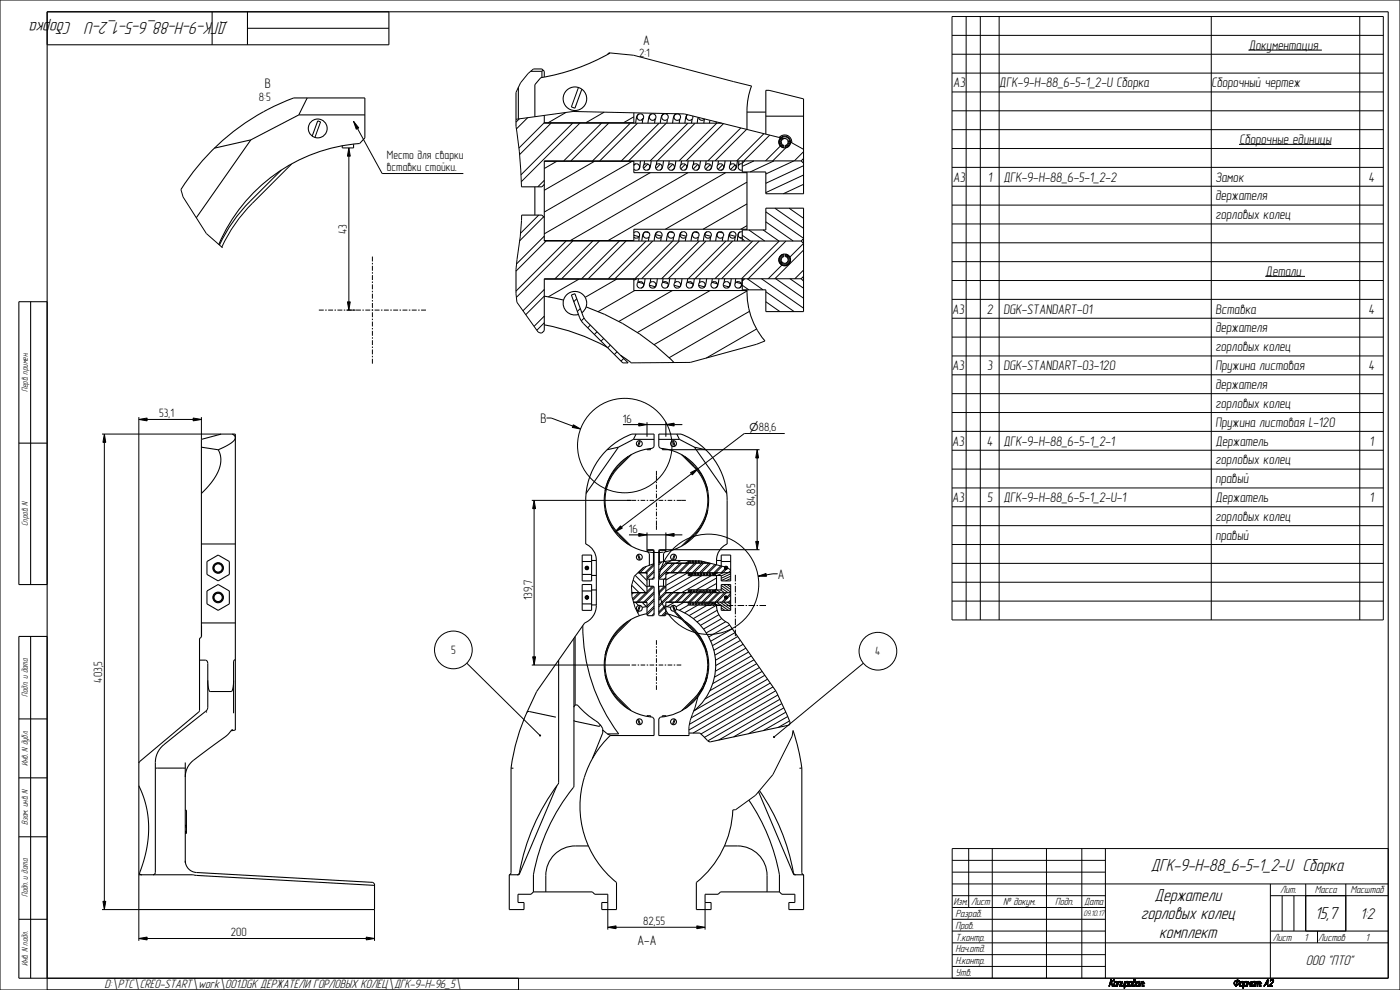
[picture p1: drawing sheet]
<svg xmlns="http://www.w3.org/2000/svg" width="594mm" height="420mm" viewBox="0 0 594 420" stroke-linecap="round" stroke-linejoin="round" font-family="sans-serif">
<defs><g id="words">
<g font-size="7.6">
<text x="30.4" y="9.4" transform="rotate(-180 30.4 9.4)">Сборка</text>
<text x="96.8" y="9.4" transform="rotate(-180 96.8 9.4)">ДГК-9-Н-88_6-5-1_2-U</text>
<text x="488.3" y="369.4">ДГК-9-Н-88_6-5-1_2-U Сборка</text>
<text x="489.9" y="382.3">Держатели</text>
<text x="484" y="390.1">горловых колец</text>
<text x="557.9" y="390.1">15,7</text>
<text x="491.8" y="397.9">комплект</text>
</g>
<text font-size="6.8" x="577.1" y="389.8">1:2</text>
<text font-size="6.1" x="554" y="409.6">ООО &quot;ПТО&quot;</text>
<g font-size="5.9">
<text x="272.8" y="19">A</text>
<text x="529.8" y="21">Документация</text>
<text x="112.3" y="37.4">B</text>
<text x="404.4" y="37">А3</text>
<text x="424" y="37">ДГК-9-Н-88_6-5-1_2-U Сборка</text>
<text x="514" y="37">Сборочный чертеж</text>
<text x="525.8" y="61">Сборочные единицы</text>
<text x="404.4" y="77">А3</text>
<text x="419.1" y="77">1</text>
<text x="425.7" y="77">ДГК-9-Н-88_6-5-1_2-2</text>
<text x="515.7" y="77">Замок</text>
<text x="580.6" y="77">4</text>
<text x="515.7" y="85">держателя</text>
<text x="515.7" y="93">горловых колец</text>
<text x="537" y="117">Детали</text>
<text x="404" y="133">А3</text>
<text x="418.6" y="133">2</text>
<text x="425.7" y="133">DGK-STANDART-01</text>
<text x="515.7" y="133">Вставка</text>
<text x="580.6" y="133">4</text>
<text x="515.7" y="141">держателя</text>
<text x="515.7" y="149">горловых колец</text>
<text x="404" y="157">А3</text>
<text x="418.8" y="157">3</text>
<text x="425.7" y="157">DGK-STANDART-03-120</text>
<text x="515.7" y="157">Пружина листовая</text>
<text x="580.6" y="157">4</text>
<text x="515.7" y="165">держателя</text>
<text x="515.7" y="173">горловых колец</text>
<text x="229.3" y="179.3">B</text>
<text x="515.7" y="181">Пружина листовая L-120</text>
<text x="404" y="189">А3</text>
<text x="418.6" y="189">4</text>
<text x="425.7" y="189">ДГК-9-Н-88_6-5-1_2-1</text>
<text x="515.7" y="189">Держатель</text>
<text x="581.1" y="189">1</text>
<text x="515.7" y="197">горловых колец</text>
<text x="515.7" y="205">правый</text>
<text x="404" y="213">А3</text>
<text x="418.8" y="213">5</text>
<text x="425.7" y="213">ДГК-9-Н-88_6-5-1_2-U-1</text>
<text x="515.7" y="213">Держатель</text>
<text x="581.1" y="213">1</text>
<text x="515.7" y="221">горловых колец</text>
<text x="515.7" y="229">правый</text>
<text x="330" y="245.4">A</text>
<text x="270.5" y="400.8">A-A</text>
</g>
<text font-size="5.3" x="44.3" y="419.3">D:\PTC\CREO-START\work\001.DGK ДЕРЖАТЕЛИ ГОРЛОВЫХ КОЛЕЦ\ДГК-9-Н-96_5\</text>
<g font-size="5.1">
<text x="271.2" y="24.3">2:1</text>
<text x="109.9" y="42.7">8:5</text>
<text x="164.1" y="67.5">Место для сварки</text>
<text x="164.1" y="72.7">вставки стойки.</text>
<text x="147.1" y="99.3" transform="rotate(-90 147.1 99.3)">43</text>
<text x="67.5" y="177.1">53,1</text>
<text x="264.3" y="179.3">16</text>
<text x="320.4" y="214.7" transform="rotate(-90 320.4 214.7)">84,85</text>
<text x="266.9" y="226">16</text>
<text x="225.7" y="254.7" transform="rotate(-90 225.7 254.7)">139,7</text>
<text x="191.4" y="277.5">5</text>
<text x="371.4" y="278">4</text>
<text x="43.4" y="289.6" transform="rotate(-90 43.4 289.6)">403,5</text>
<text x="272.9" y="392.5">82,55</text>
<text x="98" y="397.3">200</text>
</g>
<text font-size="4.8" x="317.8" y="183">⌀88,6</text>
<g font-size="4.5">
<text x="543.1" y="379.1">Лит.</text>
<text x="557.9" y="379.1">Масса</text>
<text x="573" y="379.1">Масштаб</text>
<text x="404.5" y="384.1">Изм.</text>
<text x="405.4" y="389.1">Pазраб.</text>
<text x="412" y="384.1">Лист</text>
<text x="425.7" y="384.1">№ докум.</text>
<text x="447.7" y="384.1">Подп.</text>
<text x="460" y="384.1">Дата</text>
<text x="405.4" y="394.1">Пров.</text>
<text x="405.4" y="399.1">Т.контр.</text>
<text x="540" y="399.1">Лист</text>
<text x="553.4" y="399.1">1</text>
<text x="559.3" y="399.1">Листов</text>
<text x="579.4" y="399.1">1</text>
<text x="405.4" y="404.1">Нач.отд.</text>
<text x="405.4" y="409.1">Н.контр.</text>
<text x="405.4" y="414.1">Утв.</text>
</g>
<text font-size="4.4" x="470.5" y="418.5">Копировал:</text>
<g font-size="3.8">
<text x="11.8" y="166.3" transform="rotate(-90 11.8 166.3)">Перв. примен.</text>
<text x="11.8" y="223.1" transform="rotate(-90 11.8 223.1)">Справ. N</text>
<text x="11.8" y="295.6" transform="rotate(-90 11.8 295.6)">Подп. и дата</text>
<text x="11.8" y="324.9" transform="rotate(-90 11.8 324.9)">Инв. N дубл.</text>
<text x="11.8" y="350" transform="rotate(-90 11.8 350)">Взам. инв. N</text>
<text x="11.8" y="380.6" transform="rotate(-90 11.8 380.6)">Подп. и дата</text>
<text x="11.8" y="409.9" transform="rotate(-90 11.8 409.9)">Инв. N подл.</text>
</g>
<text font-size="3.5" x="459.6" y="388.7">09.10.17</text>
</g></defs>
<g fill="#000">
<path d="M58.9 177.9l3.5-.6v1.2zM82 177.3l3.5 .6-3.5 .6zM44.3 184.2l.6 3.5h-1.2zM271 179.5l3.5 .6-3.5 .6zM282.5 180.1l3.5-.6v1.2zM293 200.5l3.1-1.6-2.4 2.6zM321.3 190.8l.6 3.5h-1.2zM226.6 212.3l.6 3.5h-1.2zM263.3 223.1l.7 1-3.1 1.6zM271 226.3l3.5 .6-3.5 .6zM282.5 226.9l3.5-.6v1.2zM320.7 229.7h1.2l-.6 3.5z"/>
<path d="M226 278.6h1.2l-.6 3.5zM43.7 382.4h1.2l-.6 3.5zM58.9 398.2l3.5-.6v1.2zM155.4 397.6l3.5 .6-3.5 .6zM257.9 393.4l3.5-.6v1.2zM295.7 392.8l3.5 .6-3.5 .6zM523.5 417.1l.3-.1zM523.5 417.2l.3-.1zM523.5 417.4h.3zM523.6 417l.2-.2zM523.6 417.5h.3zM523.6 416.8l.3-.1z"/>
<path d="M523.6 417.6h.4zM523.7 416.6l.3-.1zM523.7 417.6h.4zM523.8 416.5l.2-.1zM523.5 417.1h.3zM523.5 417.2l.3 .1zM523.6 417h.2zM523.6 416.8v.2zM523.9 416.3h.4zM523.7 416.6l.2 .1zM523.9 417.8h1.3zM524 416.2h.5z"/>
<path d="M523.8 416.5l.3-.1zM523.9 416.3l.2 .1zM523.8 417.7h.5zM524.2 416.1h1.6zM524.1 417.9h.9zM523.8 417.7h.7zM524.6 417.9l-.3 .5zM524.3 418.5l.2-.1zM524.4 416h1.3zM523.9 416.3l.5-.1zM524.2 417.9h.8zM525.1 416.2l-.4 1.5h-.2z"/>
<path d="M523.8 417.7h.9zM524.5 416h1zM524.3 418.4h.2zM524.5 416.2l1.3-.1zM524.4 417.9h.6zM524.4 417.9l-.1 .5zM523.8 417.7h1.1zM524.6 416.2l1.2-.1zM524.6 417.9h.4zM524.9 415.9l.3-.3zM524.5 416l.6-.1zM524.5 416l.4-.1z"/>
<path d="M524.9 417.7l.6-.1zM525 415.6h.2zM524.9 416.2l.9-.1zM524.9 416.2h.2l-.6 1.5zM524.5 416l.8-.1zM524.1 417.9l1-.1zM523.9 417.8h1.2zM525.2 417.6l.5-.1zM525 415.6h.2l-.3 .3zM525.1 416.2l.7-.1zM523.8 417.7h1.6zM523.9 417.8l1.5-.1z"/>
<path d="M525.3 416.2l.5-.1zM525.4 416.2h.5zM525.5 417.4l.3-.1zM525.4 417.5l.4-.2zM524.4 416h1.1zM525 417.6h.5zM525.6 417.3l.3-.1zM525.5 416.2h.4zM525.6 416.3h.4zM524.2 416.1l1.5-.1zM525.7 417.1l.2-.1zM525.3 417.5h.4z"/>
<path d="M525.7 416.4h.3zM525.7 417l.3-.2zM525.8 416.4l.2 .1zM525.8 416.8l.2-.1zM524 416.2l1.8-.1zM525.8 416.6l.2-.1zM525.8 416.7l.2-.1zM525.7 417.1l.2 .1zM525.8 416.8h.2l-.3 .2zM526.6 416.8l-.4 1.3h-.2zM526 418.2h.3zM526 418.3h.4z"/>
<path d="M525.8 416.6h.2zM525.8 416.7h.2zM526 418.4l1.2-.1zM526.1 418.5l1-.1zM526.2 418.5h.8zM526 418.2l.2-.1zM526 418.1h.2zM526 418.3h.3zM526.3 416.8l.3-.1zM526.3 418.5h.6zM526.4 416.7h.3zM526.4 416.6h.3z"/>
<path d="M526 418.4l.8-.1zM526.5 416.5l1-.1zM526.5 416.5h1.1zM526.3 416.8h.3l-.6 1.3zM526.4 416.7h.2zM526.4 416.6l.3 .1zM526.7 416.4h.8zM526.5 416.6l1.1-.1zM526.4 416.6h.4zM526.8 418.3l.4-.1zM526.7 416.4h.6zM526.2 418.5h.7z"/>
<path d="M527 418.2h.3zM526.1 418.5h.9zM527.1 418.2l.2-.1zM527.6 416.8l-.3 1.3h-.2zM526 418.4h1.1zM526.8 416.6l.8-.1zM527.2 416.6h.4zM526.9 418.3l.3-.1zM526.7 416.4h.7zM527.1 418.1h.2zM527.7 418.5l-.3 .8zM527.3 416.6h.3z"/>
<path d="M527.4 416.7l.2-.1zM527.4 416.7h.2zM527.4 416.8l.2-.1zM526.6 416.4h.9zM527.4 416.8h.2l-.5 1.3zM527.8 418.3h.6l-.7 .2zM527.8 418.3l-.4 1zM528 416.5h1.2zM528.1 416.4h1zM528.1 416.4h.8zM528.2 416.6l-.8 2.7zM528 416.5l-.6 2.8z"/>
<path d="M527.7 418.5h.9zM527.7 418.5l.8-.2zM528.5 418.3l.4-.1zM527.7 418.5l1.1-.2zM528.6 418.2h.3zM528.7 418.2l.2-.1zM529.3 416.8l-.4 1.3h-.2zM527.7 418.5l1-.1zM528.2 416.6l1-.1zM528.9 416.6h.4zM528.1 416.4h.9zM528.7 418.1h.2z"/>
<path d="M529 416.6h.3zM529 416.7l.3-.1zM529 416.7h.3zM529 416.8l.3-.1zM529.7 416.8l-.6 1.6zM529.1 418.4h.2zM529 416.8h.3l-.6 1.3zM529.5 416.5l.2-.1v.4zM529.7 416.4l.4 .8-.4-.4zM529.5 416.5l.2 .3-.6 1.6zM530.1 417.2l.6-.4-.8 .7zM529.9 417.5l.8-.7z"/>
<path d="M529.7 416.8l.4 .4-.2 .3zM531.1 416.5l-.8 1.9zM531.1 416.5l-.5 1.9h-.3zM530.3 418.5l.3-.1zM530.3 418.4h.3zM531.5 416.8l-.4 1.3h-.2zM530.9 418.2h.3zM530.9 418.3h.4zM530.1 417.2l1-.8zM530.9 416.4l-.8 .8zM530.1 417.2l1-.7zM531 418.5l.9-.1z"/>
<path d="M531.1 418.5l.8-.1zM530.9 418.2l.2-.1zM530.9 418.1h.2zM530.9 418.3h.3zM531.2 416.8l.3-.1zM531.2 418.5h.7zM531.2 416.7h.4zM531.3 416.6h.3zM530.9 418.4l.8-.1zM531.4 416.5h1.2zM531.2 416.8h.3l-.6 1.3zM531.2 416.7h.3z"/>
<path d="M531.5 416.4h1.1zM531.3 416.6l.3 .1zM531.6 416.4h1zM531.3 416.6h.4zM531.4 416.6l1.2-.1zM531.7 418.3h.6zM530.9 418.4l1.4-.1zM531.6 416.4h.9zM531.8 418.3l.4-.1zM531.8 418.3h.4zM531.1 418.5h.8zM532 418.2h.2z"/>
<path d="M532.4 416.6l.2-.1-.6 1.6zM532.6 416.5l-.4 1.6h-.2zM530.9 418.4h1.5zM532 418.4h.4zM531 418.5l1-.1zM530.9 418.4h1.1zM532.1 418.4h.3zM532.1 418.5l.3-.1zM532 418.2l.2-.1zM532 418.1h.2zM531.9 418.2h.3zM531.7 418.3h.5z"/>
<path d="M530.9 418.4l1.5-.1zM532.1 418.5h.2zM531.7 416.6l.9-.1zM533.2 416.6l-.5 1.8h-.2zM532.5 418.4h.2zM532.5 418.5h.2zM531.4 416.5l1.2-.1zM532.5 418.4l.2 .1zM533 416.5h1.8zM533 416.4h1.7zM533 416.4h1.5zM533 416.5l-.5 1.9z"/>
<path d="M534 416.6l-.6 1.8zM533.4 418.5l.2-.1zM533.4 418.5h.2zM533.2 416.6l1.6-.1zM533.8 416.6l1-.1zM533.8 416.6h.2l-.6 1.8zM534.2 418.5l.2-.1zM534.8 416.8l-.6 1.6zM534 416.6l.8-.1zM534.5 416.6h.3zM533 416.4h1.6zM534.6 416.7h.3z"/>
<path d="M534.6 416.8l.3-.1zM534.6 416.8l-.4 1.6zM534.8 418.3h.3zM534.9 418.3l.2-.1zM535.1 417.2h.3zM535.1 417.3l.2-.1zM536.9 417.7l-.6 .7zM537 417.4h.8l-.9 .3zM537 417.4l-.7 1zM537.7 415.6h.3zM537.7 416l-1.4 2.4zM538 415.6l-.2 1.8z"/>
<path d="M536.9 417.7l.9-.3v.3zM537.8 418.4h.2zM538 415.6l-1.7 2.8zM537.7 415.6h.3l-1.7 2.8zM537.8 418.4l.2 .1zM537.8 417.7l.2 .7h-.2zM538.3 418.4h1.5zM538.3 418.5h1.5zM538.4 418.3h1.4zM538.4 418.5h1.4zM538.4 418.3h1.3zM539 416h.2z"/>
<path d="M538.9 416h.3zM538.9 416.1l.3-.1zM539 415.9h.4zM539.1 415.8l.5-.1zM539 416l.3-.1zM539 415.9h.3zM539.3 415.6h.7zM539.3 415.6h.9zM539 415.9l.4-.1zM539.1 415.8h.3zM539.5 415.5l.5 .1zM539.2 415.7l1-.1z"/>
<path d="M539.7 415.7h.6zM539.1 415.8l.6-.1zM539.5 415.5h.4zM539.5 415.5h.3zM538.3 418.4l1.5 .1zM539.8 415.7h.5zM539.9 415.8h.4zM540 416.5l.3-.1zM540 416.6l.3-.2zM539.4 415.6h.6zM540 415.8h.3zM540.1 415.9h.3z"/>
<path d="M540.1 416.4h.2zM540.1 416h.3zM540.1 416.3l.3-.1zM538.4 418.3l1.7-1.6zM540.2 416l.2 .1zM540.2 416.2h.2zM540.2 416.1h.2zM538.4 418.3l1.8-1.7zM540 416.6h.2l-1.8 1.7zM540.1 416.3l.2 .1zM540.2 416.1l.2 .1z"/>
</g>
<g fill="none" stroke="#000" stroke-width=".42">
<path d="M0 0h594v420h-594zM226.3 29.3l-2.2 1.9-3.3 4-1.9 4M245.4 37.1l-3 8.3M257.9 22.9l.5-.5 10.4 1 50.1 13.1M326.3 38.3l14.6 3.6M136 51.7l-2.4 6.6M218.9 53.6a179.3 179.3 0 0 1 2.4 25.7M218.9 50.6l24.2-3.3 47.3 1 42.2 10.5M220.3 50.4l-1.4 1.4M223.9 49.9l-4.8 4.8M230.9 52.1l-10.7 10.7M233.8 52.3l-13.3 13.3"/>
<path d="M240.1 47.7l-7.5 4.4M243 52.3l-22 21.9M246 52.3l-24.8 24.8M255.2 52.3l-16 16M256.3 47.6l-7.7 4.5M258.2 52.3l-16 16M267.4 52.3l-16 16M268.9 49.6l-4.3 2.5M270.5 52.3l-16 16M273 50l-.9 1M278.2 50.3l-.7 .6M279.6 52.3l-16 16"/>
<path d="M282.7 52.3l-16 16M283.2 50.6l-.1 .1M291.9 52.3l-16 16M294.9 52.3l-16 16M304.1 52.3l-16 16M307 52.5l-15.8 15.8M314.3 54.3l-14 14M316.8 54.9l-13.4 13.4M324.1 56.7l-11.5 11.6M326.6 57.3l-11 11M331.4 58.5l-.9 2M331.8 58.6l-1.2 2.5"/>
<path d="M332.2 58.7l-.2 .5M332.5 58.8h.1M334.3 59.6v.1M334.3 59.7l6.6 3.7M334.6 59.8l-.2 .5M123.7 69.6l-16.7 16.7-4.1 4.5-5.3 7.4-3.5 6.7M230.9 76.5l-2.7 2.8M236.2 68.5l-5.3 3M252.2 68.5l-21.3 12.2M268.2 68.5l-37.3 21.5M269.6 69.5l-.7 .7M274.9 69.6l-1.9 1.8"/>
<path d="M275.9 73.3l-45 25.9M280.2 69.6l-1.9 1.9M285.5 69.7l-1.9 1.9M290.8 69.7l-2 2M291.9 73.3l-49.9 28.8M296.1 69.8l-2 1.9M301.3 69.8l-1.9 2M306.6 69.9l-1.9 2M307.9 73.3l-49.9 28.8M311.9 69.9l-1.9 2M316.9 77.3l-34.6 20M319.9 68.3l-5 2.3"/>
<path d="M328.4 68.3l-10.1 4.7M331.1 61.9l-6.3 6.4M331.5 60.2l-.7 1.4M331.6 60.9l-.5 1M331.8 61.2l-.4 1M332.1 61.5l-.4 .9M332.5 61.6l-.4 .9M332.5 62.4l-.1 .3M333.3 61.7l-.1 .2M333.4 62.7l-5.5 5.6M333.9 61.4l-.6 1.2M334.9 60l-1.1 2.5"/>
<path d="M335.1 61.4h.1M335.3 60.2l-1 2.1M335.7 60.4l-.4 .4M336.8 68.3l-11.9 5.5M340.9 70.3l-16 7.5M340.9 74.2l-16 7.5M340.9 78.2l-8.5 4M340.9 64.4l-3.9 3.9M76.8 80.4l.9 3.2 9.8 15.5 6.9 6M221.3 91.3l-.6 9.2-1.8 13.8M228.6 91.3l-7.8 7.7M230.7 92l-10.2 10.2"/>
<path d="M268.9 99.8l2.3 .6M273.8 98.4l1.6 .4M278.1 99.5l2.7 .7M284.2 98.4l1.6 .4M288.6 99.5l2.6 .7M294.6 98.4l1.7 .4M299 99.6l2.7 .7M305.1 98.4l1.7 .5M309.5 99.6l2.6 .7M314.9 99.8l3.5 2.5M316.9 86.5l-18.6 10.8M316.9 95.7l-2.6 1.6"/>
<path d="M317.7 97.6l6.8 4.7M323.8 97.6l6.7 4.7M324.9 94.1l11.7 8.2M324.9 89.9l16 11.2M328.7 88.3l12.2 8.5M334.8 88.3l6.1 4.3M340.9 88.3v.1M340.9 82.1l-.1 .1M230.9 100.2l-11.7 11.8M231.7 102.3l-12.8 12.7M240.2 102.3l-21.3 21.2M243 102.3l-23.9 23.9"/>
<path d="M245.6 118.5l-13 7.4M251.5 102.3l-16 16M254.3 102.3l-16 16M261.6 118.5l-13.3 7.6M262.8 102.3l-16 16M265.6 102.3l-16 16M270.9 119.7l2.1 .6M274.1 102.3l-16 16M276.9 102.3l-16 16M281.3 119.8l2.1 .5M285.4 102.3l-16 16M288.2 102.3l-16 16"/>
<path d="M291.7 119.8l2.2 .6M296.7 102.3l-16 16M299.5 102.3l-16 16M302.1 119.8l2.2 .6M308 102.3l-16 16M310.8 102.3l-16 16M312.3 119.8l2.2 .5M313.7 100.7l1.2 .3M317 118.3l6.8 4.7M319.3 102.3l-16 16M322.2 102.3l-16 16M323.1 118.3l17.8 12.4"/>
<path d="M329.1 118.3l11.8 8.2M330.6 102.3l-16 16M331.5 110.6l-1 .1M331.5 110.2l-1 .1M331.5 109.8l-1 .1M331.7 111l-1.1 .1M331.8 112.4l-5.9 5.9M331.8 109.4l-1.2 .1M331.9 111.3l-1.1 .1M332.3 109l-1.6 .1M332.5 111.7l-1.5 .1M332.5 107.8h.1"/>
<path d="M332.6 108.2l-1.2 .1M332.6 108.6l-1.5 .1M333.5 102.3l-16 16M334 108.1h-.7M334.4 112.3l-2.5 .2M334.5 108.4l-1.3 .1M334.8 111.8l-3.5 .3M334.8 108.8l-1.4 .1M335.1 111.4l-1.5 .2M335.1 109.1l-1.1 .1M335.2 118.3l5.7 4M335.2 109.5l-1 .1"/>
<path d="M335.3 111l-1.2 .1M335.3 110.6l-1 .1M335.3 109.9l-.9 .1M335.4 110.2l-1 .1M340.9 103.3l-5.8 5.8M340.9 106.1l-12.1 12.2M340.9 114.6l-3.6 3.7M218.9 124.6l.4 3.6 9 12.6 .8 .5M230.9 122.8l-9 9M230.9 125.6l-7.8 7.9M230.9 134.1l-4.3 4.4M230.9 136.9l-3.1 3.2"/>
<path d="M244.7 126.7l-1.2 1.3M246.2 130.9l-1.2 1.2M247.8 135l-1.1 1.1M250.5 137.9l-1.1 1.2M269.3 123.3l-15.6 8.9M275.5 121l2.5 .7M285.3 123.3l-22.8 13.1M286 121l2.5 .7M296.4 121l2.5 .7M301.3 123.3l-30.9 17.8M306.9 121.1l2.4 .6M314.9 121l2.8 2"/>
<path d="M316.9 123.5l-39.4 22.7M318 132.1l-34.1 19.7M321 139.6l-21.3 12.3M324.9 128l6 4.2M324.9 123.8l12.1 8.4M253.3 140.8l-1.1 1.1M256.1 143.6l-1.1 1.1M259 146.4l-1.2 1.2M261.8 149.2l-1.1 1.2M264.6 152.1l-1.1 1.1M266.5 154h-2.2M324.6 144.6l-3.6 1.5-28.1 7.7-25.3 .1"/>
<path d="M58.9 177.9l3.5-.6v1.2zM58.9 176.9v146.9M62.4 177.9h19.6M82 177.3l3.5 .6-3.5 .6zM85.5 176.9v9.5M271 179.5l3.5 .6-3.5 .6zM43.3 184.2h50.6M44.3 184.2l.6 3.5h-1.2zM44.3 187.7v194.7M267.8 192.9a37.5 37.5 0 0 0-8.5 9.5 20 20 0 0 0 3.3 24l5.2 5.2M271.6 187.3l-.7 2.1M282.5 180.1l3.5-.6v1.2z"/>
<path d="M285.4 187.3l.7 2.1M289.2 192.9l5.3 5.2a20 20 0 0 1 0 28.3l-5.3 5.2M321.3 190.8l.6 3.5h-1.2zM332.9 183.9h-17.1l-19.7 15M225.6 212.3h42M226.6 212.3l.6 3.5h-1.2zM226.6 215.8v62.8M293 200.5l3.1-1.6-2.4 2.6zM293.4 201l-29.7 22.6M263.3 223.1l.7 1-3.1 1.6zM270.9 235.2l.7 2M271 226.3l3.5 .6-3.5 .6z"/>
<path d="M274.9 234.1l3.3 .3 3.3-.2M277.5 239.8l-3.1 3.2M279.5 238.5l6.1-.8 11.8 .3 10.5 2.6M279.9 238.5l-.4 .3M280.8 238.4l-1.3 1.2M282.5 226.9l3.5-.6v1.2zM282.5 238.9l-3 3M283.2 239l-3.7 3.7M284.8 237.8l-1.9 1.1M285.5 239l-6 6M286.1 235.2l-.7 2M286.3 239l-6.7 6.6"/>
<path d="M288.6 239l-4 4M288.9 237.8l-2 1.1M289.3 239l-4 4M291.6 239l-4 4M292 238.3l-1.1 .6M292.4 239l-4 4M293 238.4l-.2 .2M294.3 238.5l-.1 .1M294.7 239l-4 4M295.5 239l-4 4M295.6 238.5l-.1 .1M297.8 239l-4 4"/>
<path d="M298.5 239l-4 4M300.8 239l-4 4M301.5 239l-3.9 4M303.4 239.5l-3.5 3.5M304 239.6l-3.4 3.4M320.7 229.7h1.2l-.6 3.5zM268 248.3l3.1 3.1M268 251.1l.3 .3M268.6 246.1l5.4 5.3M268.7 251.5l-.6 .6M269.5 244.1l5 5M269.6 255.5l1.3 1.4"/>
<path d="M270.6 258.9l.3 .3M271 257.9l.3 .3M271 251.5l-2.6 2.6M271.2 243l3.3 3.3M271.8 251.5l-3.2 3.2M272.4 255.5l1.9 1.8M273.1 240.7l-2.2 2.3M273.7 243l3.8-3.9-4.4 1.6-4 3.8a18 18 0 0 0 2.2 16.7M274.1 243l.4 .5M274.1 251.5l-4 4M274.2 240.3l-2.6 2.7M276.8 248.7l-2.3 2.3"/>
<path d="M277.4 248.9l-6.6 6.6M277.5 242l-3 3M277.5 242.7l-2.9 2.9M277.5 244.8l-.9 .9M277.5 251.1l-4.4 4.4M277.5 251.8l-3.6 3.7M277.5 254.1l-3 3M277.5 254.9l-3 3M277.5 257.2l-3 3M277.5 257.9l-3 3M279.8 248.7l-.3 .3M281.9 248.7l-2.4 2.4"/>
<path d="M282.4 248.9l-2.9 2.9M282.5 245l-.7 .7M282.5 250.9l-3 3M282.5 256.6l-3 3M282.5 257.3l-3 3M282.5 259.4l-1.8 1.8M282.7 251.5l-3.2 3.1M283.8 243l-1.3 .8M284.8 251.5l-5.3 5.3M285.5 251.5l-6 6M286 257.6l-.4 .3M286.2 255.5l-3.3 1.9"/>
<path d="M286.3 258.6l-.3 .3M286.7 259.6l-.3 .3M287.7 251.5l-4 4M287.8 243l-5.3 3.1M288.4 251.5l-4 4M290.2 255.5l-3.4 1.9M290.5 251.5l-4 4M291.2 251.5l-4 4M291.8 243l-9.3 5.4M292 250.8l.6 .2M292.1 256.7l-3.9 2.3M292.2 243.3l-.2 .1"/>
<path d="M292.5 255.8l.5 .2M293.2 250.5l.4 .1M293.3 251.5l-4 4M293.5 243.3l-.5 .4M293.7 256.1l.6 .2M293.7 244.2l-11.2 6.5M294 251.5l-4 4M294.3 250.8l.7 .1M294.8 243.3l-.4 .5M295.1 255.8l.5 .2M295.8 250.5l.4 .1M296.1 256.7l-5.7 3.3"/>
<path d="M296.1 251.5l-4 4M296.1 243.3l-.4 .5M296.3 256.1l.6 .2M296.8 251.5l-4 4M296.9 250.8l.7 .2M297.5 243.3l-.5 .5M297.7 255.8l.6 .2M297.7 244.2l-12.4 7.2M298.4 250.5l.5 .1M298.8 243.3l-.5 .5M298.9 256.2l.6 .1M299 251.5l-4 4"/>
<path d="M299.5 250.8l.7 .2M299.7 251.5l-4 4M300.1 256.7l-7.7 4.5M300.1 243.3l-.5 .5M300.3 255.8l.6 .2M301 250.5l.5 .1M301.4 243.4l-.5 .5M301.5 256.2l.6 .1M301.7 244.2l-12.4 7.2M301.8 251.5l-4 4M302.2 250.8l.6 .2M302.5 251.5l-4 4"/>
<path d="M302.8 243.4l-.5 .5M302.9 255.8l.5 .2M303.2 251.1l.3 .1M303.5 256.1l.7 .5M303.5 250.9l.9 .6M304 245.2l-8.6 5M304 247.5l-4.6 2.7M304 249.8l-.6 .4M304 256.8l-9.8 5.6M304 255.5l1.7 1.1M304.2 250.3l1.7 1.2M304.3 258.9l-8.5 4.9"/>
<path d="M304.6 251.5l-4 4M304.8 243l-1.3 .5M305.3 251.5l-4 4M305.6 255.5l4.4 3.1M305.7 250.3l1.7 1.2-4 4M305.8 240.1l-2.9 2.9M306 257.9l1.5 1M306 256.8l3 2.1M306 249.4l2.9 2.1M306 248.4l4 2.8M306.4 240.2l-2.7 2.8M306.9 243l-2.5 1.1"/>
<path d="M307 248l3 2.1M307.1 255.5l2.9 2M307.6 253h.3l-.4 .1M307.7 240.9l-.2 .4M307.7 253.4l-.3 .1M307.7 253.3l-.3 .1M307.7 241.1l-.1 .3M307.7 253.6l-.3 .1M307.7 253.2l-.3 .1M307.7 240.5l-.3 .7M307.7 241.2l-1.7 1.8M307.8 253.7h-.3"/>
<path d="M307.8 241.3l-.1 .2M307.8 240.6v.1M307.8 253.1l-.3 .1M307.9 253.8h-.4M307.9 241.3l-.1 .2M307.9 252.8h.1M307.9 240.6h.1M307.9 241.5v.1M308.1 241.3v.1M308.1 251.5l-4 4M308.2 241.2l-1.5 1.8M308.3 252.9h-.2"/>
<path d="M308.3 240.8h.1M308.4 240.8l1.6 .9M308.4 254h-.7l-1.4 1.5M308.4 253h-.3M308.4 240.9v.1M308.5 253.9h-.9M308.5 248l1.5 1M308.5 253.1h-.4M308.5 240.9l-.3 .6M308.6 253.8h-.4M308.6 255.5l1.4 1M308.6 253.3h-.3"/>
<path d="M308.6 253.7h-.3M308.6 240.9l-.2 .6M308.6 253.6h-.2M308.6 253.5h-.2M308.7 241l-.1 .1M310 248h.1M310 242l-1 1-3 1.3M310 243.5l-4 1.8M310 244.5l-4 1.8M310 245.4l-2.1 1M310 246.4h.1M310 251.7l-1.7 1.5"/>
<path d="M310 252.4l-3 3.1M310 254.5l-.9 1M226 278.6h1.2l-.6 3.5zM267.8 262.8a37.5 37.5 0 0 0-8.5 9.5 20 20 0 0 0 3.3 24l5.2 5.2M277.5 260.2l-1 1M282.5 260.1l-1.1 1.1M287.4 260.4l-.3 .3M288.1 261.1l-.3 .3M288.8 261.8l-.3 .3M289.5 262.5l-.3 .3M290.2 263.2l-.3 .3M290.9 263.9l-.2 .3"/>
<path d="M291.6 264.6l-.2 .3M292.4 265.3l-.3 .3M293.1 266l-.3 .3M293.8 266.7l-.3 .3M294.5 267.4l-.3 .3M295.2 268.2l-.3 .3M295.8 268.9l-.3 .3M296.5 269.7l-.3 .3M297 270.5l-.2 .3M297.6 271.4l-.3 .3M298.1 272.3l-.3 .3M298.6 273.2l-.3 .3"/>
<path d="M299.1 274.2l-.3 .3M299.5 275.2l-.4 .3M299.8 276.3l-.3 .3M300.1 277.4l-.3 .3M300.3 278.5l-.3 .4M300.6 279.8l-.4 .3M305 260.8l-7.8 4.5M306.2 262.4l-7.7 4.5M307.9 263.7l-8.3 4.8M309.5 265.1l-8.8 5.1M310.7 266.8l-9.2 5.2M311.8 268.4l-9.5 5.5"/>
<path d="M313 270l-10.1 5.9M314.2 271.7l-10.9 6.3M315.3 273.3l-11.7 6.8M316.5 275l-12.9 7.4M317.6 276.6l-14.1 8.2M318.8 278.3l-15.7 9M319.9 279.9l-17.5 10.1M225.6 282.1h41.7M296.1 295.5l-1.3 4.9a21.3 21.3 0 0 0-2.4 11.6M296.4 294.7l.3-1.1-7.5 7.9M298.1 292.1l-1.4 1.4M299.3 289.5l-.7 .7"/>
<path d="M300 287.4l-.6 .6M300.4 285.6l-.5 .5M300.6 284l-.4 .4M300.6 281.1l-.3 .4M300.7 282.4l-.4 .5M321.1 281.6l-19.9 11.4M322.2 283.2l-23.1 13.3M323.4 284.8l-28.8 16.7M324.5 286.5l-31.3 18M325.7 288.1l-33.2 19.2M326.8 289.8l-34.5 19.9M328 291.4l-33.9 19.6"/>
<path d="M329.1 293.1l-31.7 18.3M330 294.9l-31.1 17.9M330.9 296.7l-30.6 17.6M331.7 298.5l-26.8 15.5M270.9 305l.7 2.1M286.1 305l-.7 2.1M332.6 300.3l-21.4 12.3M333.4 302.1l-15.8 9.2M334.2 304l-10.3 5.9M335 305.8l-4.8 2.8M336.5 309.9l-.4 2.4-8.2 16.3-7.3 8.8-8.5 6.1-1.2 .1M404 360h185v55h-185z"/>
<path d="M411 360v25M421 360v55M444 360v55M459 360v55M469 360v55M404 365h65M404 370h65M404 375h185M404 380h65M539 380h50M539 375v40M544 380v15"/>
<path d="M549 380v15M554 375v20M571 375v20M43.3 385.9h15.6v13.3M43.7 382.4h1.2l-.6 3.5zM58.9 398.2l3.5-.6v1.2zM62.4 398.2h93M155.4 397.6l3.5 .6-3.5 .6zM158.9 385.9v13.3M257.9 393.4l3.5-.6v1.2zM257.9 382.9v11.5M261.4 393.4h34.3"/>
<path d="M295.7 392.8l3.5 .6-3.5 .6zM299.2 382.9v11.5M404 385h65M404 390h65M404 395h65M404 400h185M539 395h50M559 395v5M404 405h65M404 410h65M523.5 417.1l.3-.1zM523.5 417.1h.3z"/>
<path d="M523.5 417.2l.3-.1zM523.5 417.2l.3 .1zM523.5 417.4h.3zM523.6 417l.2-.2zM523.6 417h.2zM523.6 417.5h.3zM523.6 416.8l.3-.1zM523.6 416.8v.2zM523.6 417.6h.4zM523.7 416.6l.3-.1zM523.7 416.6l.2 .1zM523.7 417.6h.4z"/>
<path d="M523.8 416.5l.3-.1zM523.8 416.5l.2-.1zM524 416.5h.1M523.8 417.7h1.1zM523.8 417.7h.9zM523.8 417.7h.7zM523.8 417.7h.5zM523.8 417.7h1.6zM523.9 416.3l.5-.1zM523.9 416.3h.4zM523.9 416.3l.2 .1zM523.9 417.8l1.5-.1z"/>
<path d="M523.9 417.8h1.3zM523.9 417.8h1.2zM524 416.2l1.8-.1zM524 416.2h.5zM524.1 417.9l1-.1zM524.1 417.9h.9zM524.2 416.1l1.5-.1zM524.2 416.1h1.6zM524.2 417.9h.8zM524.3 418.4h.2zM524.3 418.5l.2-.1zM524.5 418.5h.1"/>
<path d="M524.3 418.5h.1M524.4 416h1.1zM524.4 416h1.3zM524.4 418.5h.1M524.4 417.9h.6zM524.4 417.9l-.1 .5zM524.5 416l.8-.1zM524.5 416l.6-.1zM524.5 416l.4-.1zM524.5 416h1zM524.5 416.2l1.3-.1zM524.6 416.2l1.2-.1z"/>
<path d="M524.6 417.9h.4zM524.6 417.9l-.3 .5zM524.9 416.2l.9-.1zM524.9 416.2h.2l-.6 1.5zM524.9 417.9h.1M524.9 415.9l.3-.3zM524.9 417.7l.6-.1zM525 415.6h.2zM525 415.6h.2l-.3 .3zM525 415.6h.1M525.2 415.6h.1M525.1 415.5h.1"/>
<path d="M525 415.5h.1M525.2 415.5h.1M525 417.6h.5zM525.1 416.2l.7-.1zM525.1 416.2l-.4 1.5h-.2zM525.2 417.6l.5-.1zM525.3 417.5h.4zM525.3 416.2l.5-.1zM525.4 416.2h.5zM525.4 417.5l.4-.2zM525.5 417.4l.3-.1zM525.5 416.2h.4z"/>
<path d="M525.6 417.3l.3-.1zM525.8 417.3h.1M525.6 416.3h.4zM525.7 417.1l.2-.1zM525.7 417.1l.2 .1zM525.7 416.4h.3zM525.7 417l.3-.2zM525.9 417h.1M525.8 416.4l.2 .1zM525.8 416.8l.2-.1zM525.8 416.8h.2l-.3 .2zM525.8 416.6l.2-.1z"/>
<path d="M525.8 416.6h.2zM525.8 416.7l.2-.1zM525.8 416.7h.2zM526 418.2l.2-.1zM526 418.1h.2zM526 418.2h.3zM526 418.3h.3zM526 418.3h.4zM526 418.4l1.2-.1zM526 418.4l.8-.1zM526 418.4h1.1zM526.1 418.5l1-.1z"/>
<path d="M526.1 418.5h.9zM526.2 418.5h.8zM526.2 418.5h.7zM526.3 418.5h.6zM526.3 416.8l.3-.1zM526.3 416.8h.3l-.6 1.3zM526.4 416.7h.3zM526.4 416.7h.2zM526.4 416.6h.4zM526.4 416.6h.3zM526.4 416.6l.3 .1zM526.5 416.6l1.1-.1z"/>
<path d="M526.5 416.5l1-.1zM526.5 416.5h1.1zM526.6 416.8l-.4 1.3h-.2zM526.6 416.4h.9zM526.7 416.4h.7zM526.7 416.4h.6zM526.9 416.4h.1M526.7 416.4h.8zM526.8 418.5h.1M526.8 416.6l.8-.1zM526.8 418.3l.4-.1zM526.9 418.3l.3-.1z"/>
<path d="M527 418.2h.3zM527.1 418.2l.2-.1zM527.1 418.1h.2zM527.2 416.6h.4zM527.3 416.6h.3zM527.5 419.3h.1M527.4 419.3h.1M527.4 416.7l.2-.1zM527.4 416.7h.2zM527.4 416.8l.2-.1zM527.4 416.8h.2l-.5 1.3zM527.5 419.4h.1"/>
<path d="M527.6 416.8l-.3 1.3h-.2zM527.7 418.5h.9zM527.7 418.5l1-.1zM527.7 418.5l1.1-.2zM527.7 418.5l.8-.2zM527.7 418.5l-.3 .8zM527.8 418.3h.6l-.7 .2zM527.8 418.3l-.4 1zM528 416.5h1.2zM528 416.5l-.6 2.8zM528.1 416.4h1zM528.1 416.4h.9z"/>
<path d="M528.1 416.4h.8zM528.2 416.4h.1M528.2 416.6l1-.1zM528.2 416.6l-.8 2.7zM528.4 418.5h.1M528.5 418.3l.4-.1zM528.6 418.2h.3zM528.7 418.2l.2-.1zM528.7 418.1h.2zM528.9 416.6h.4zM529 416.6h.3zM529 416.7l.3-.1z"/>
<path d="M529 416.7h.3zM529 416.8l.3-.1zM529 416.8h.3l-.6 1.3zM529.3 418.4h.1M529.1 418.4h.2zM529.3 418.5h.1M529.1 418.5h.1M529.2 418.5h.1M529.3 416.8l-.4 1.3h-.2zM529.5 416.5l.2-.1v.4zM529.5 416.5l.2 .3-.6 1.6zM529.6 416.4h.1"/>
<path d="M529.7 416.4h.1M529.7 416.8l.4 .4-.2 .3zM529.7 416.8l-.6 1.6zM529.7 416.4l.4 .8-.4-.4zM529.9 417.5l.8-.7zM530.1 417.5h.1M530 417.5h.1M530.1 417.2l1-.7zM530.1 417.2l1-.8zM530.1 417.2l.6-.4-.8 .7zM530.3 418.4h.3zM530.3 418.5l.3-.1z"/>
<path d="M530.5 418.5h.1M530.4 418.5h.1M531 416.4h.1M530.9 416.4h.1M530.9 416.4l-.8 .8zM530.9 418.2l.2-.1zM530.9 418.1h.2zM530.9 418.2h.3zM530.9 418.3h.3zM530.9 418.3h.4zM530.9 418.4l1.5-.1zM530.9 418.4l1.4-.1z"/>
<path d="M530.9 418.4l.8-.1zM530.9 418.4h1.5zM530.9 418.4h1.1zM531 418.5l1-.1zM531 418.5l.9-.1zM531.1 416.5l-.8 1.9zM531.1 416.5l-.5 1.9h-.3zM531.1 418.5l.8-.1zM531.1 418.5h.8zM531.2 418.5h.7zM531.2 416.8l.3-.1zM531.2 416.8h.3l-.6 1.3z"/>
<path d="M531.2 416.7h.4zM531.2 416.7h.3zM531.3 416.6h.4zM531.3 416.6h.3zM531.3 416.6l.3 .1zM531.4 416.6l1.2-.1zM531.4 416.5l1.2-.1zM531.4 416.5h1.2zM531.5 416.8l-.4 1.3h-.2zM531.5 416.4h1.1zM531.6 416.4h1zM531.6 416.4h.9z"/>
<path d="M531.8 416.4h.1M531.7 418.5h.1M531.7 416.6l.9-.1zM531.7 418.3h.5zM531.7 418.3h.6zM531.8 418.3l.4-.1zM531.8 418.3h.4zM531.9 418.2h.3zM532 418.2l.2-.1zM532 418.2h.2zM532 418.1h.2zM532 418.4h.4z"/>
<path d="M532.1 418.4h.3zM532.1 418.5l.3-.1zM532.1 418.5h.2zM532.3 418.5h.1M532.2 418.5h.1M532.4 416.6l.2-.1-.6 1.6zM532.5 418.4h.2zM532.5 418.4l.2 .1zM532.5 418.5h.2zM532.5 418.5h.1M532.7 418.5h.1M532.6 418.5h.1"/>
<path d="M532.6 416.5l-.4 1.6h-.2zM533 416.5h1.8zM533 416.5l-.5 1.9zM533 416.4h1.7zM533 416.4h1.6zM533 416.4h1.5zM533.1 416.4h.1M533.2 416.6l1.6-.1zM533.2 416.6l-.5 1.8h-.2zM533.6 418.4h.1M533.4 418.5l.2-.1zM533.6 418.5h.1"/>
<path d="M533.4 418.5h.2zM533.5 418.5h.1M533.4 418.5h.1M533.8 416.6l1-.1zM533.8 416.6h.2l-.6 1.8zM534 416.6l.8-.1zM534 416.6l-.6 1.8zM534.2 418.5l.2-.1zM534.4 418.5h.1M534.4 418.4h.1M534.2 418.5h.1M534.3 418.5h.1"/>
<path d="M534.5 416.6h.3zM534.6 416.7h.3zM534.6 416.8l.3-.1zM534.6 416.8l-.4 1.6zM534.8 416.8l-.6 1.6zM534.8 418.3h.3zM535 418.3h.1M535 418.2h.1M534.9 418.2h.1M535.1 418.2h.1M534.9 418.3l.2-.1zM535.1 418.3h.1"/>
<path d="M534.9 418.4h.1M535 418.4h.1M535.1 417.2h.3zM535.3 417.2h.1M535.1 417.3l.2-.1zM535.3 417.3h.1M535.1 417.2h.1M535.3 417.1h.1M535.2 417.1h.1M535.2 417.3h.1M536.5 418.4h.1M536.3 418.5h.1"/>
<path d="M536.3 418.4h.1M536.5 418.5h.1M536.4 418.5h.1M536.9 417.7l.9-.3v.3zM536.9 417.7l-.6 .7zM537 417.4h.8l-.9 .3zM537 417.4l-.7 1zM537.7 415.6h.3zM537.7 416l-1.4 2.4zM537.7 415.6h.3l-1.7 2.8zM537.8 415.6h.1M537.8 418.4h.2z"/>
<path d="M537.8 417.7l.2 .7h-.2zM537.8 418.4l.2 .1zM537.9 415.5h.1M537.8 415.5h.1M538 415.5h.1M537.8 418.5h.1M538 418.5h.1M537.9 418.5h.1M537.9 415.6v2.8M538 415.6l-1.7 2.8zM538 415.6l-.2 1.8zM538 415.6l-.2 2.1z"/>
<path d="M538 415.6v2.8l-.2-.7zM538.3 418.4h1.5zM538.3 418.4l1.5 .1zM538.3 418.5h1.5zM538.4 418.3h1.4zM538.4 418.3h1.3zM538.4 418.3l1.7-1.6zM538.4 418.3l1.8-1.7zM538.4 418.5h1.4zM538.9 416h.3zM538.9 416.1l.3-.1zM539.1 416.1h.1"/>
<path d="M539 416l.3-.1zM539 416h.2zM539 416.1h.1M539 416.2h.1M539 415.9l.4-.1zM539 415.9h.4zM539 415.9h.3zM539.1 415.8l.6-.1zM539.1 415.8l.5-.1zM539.1 415.8h.3zM539.2 415.7l1-.1zM539.3 415.6h.7z"/>
<path d="M539.3 415.6h.9zM539.4 415.6h.6zM539.5 415.5h.4zM539.5 415.5h.3zM539.5 415.5l.5 .1zM539.7 418.5h.1M539.7 415.7h.6zM539.8 415.7h.5zM539.9 415.8h.4zM540 416.6l.3-.2zM540 416.6h.2l-1.8 1.7zM540 415.8h.3z"/>
<path d="M540 416.5l.3-.1zM540.1 415.9h.3zM540.1 416.4h.2zM540.1 416h.3zM540.1 416.3l.3-.1zM540.1 416.3l.2 .1zM540.2 416l.2 .1zM540.2 416.2h.2zM540.2 416.1h.2zM540.2 416.1l.2 .1zM20 420v-5h200v5"/>
<circle cx="265.1" cy="189" r="20"/>
<circle cx="300.7" cy="247.9" r="21.3"/>
</g>
<g fill="none" stroke="#000" stroke-width=".45">
<path d="M90 5v14M105 12h60M105 5v14M165 5v14h-145M218.9 39.2v14.4M219.9 37.1v13.4M225.2 30.3h4.7M226.3 29.3h3.6l1 1v2.3M229.9 30.3v2.6M230.4 29.8l-.5 .5M246.9 37.9l-3 8-1.5-.5M258.8 22.5a88.6 88.6 0 0 1-29.4 10.5l-2.5 2.9v13.6"/>
<path d="M318.9 36.5l-1 3.1-.8 4.2-.2 11.1M326.3 38.3h-1.4v18.6M106.4 59.3l-23.1 33.1M106.4 59.3l-15.4 3.6M126.8 48.7l-20.4 10.6M126.8 48.7h28M130.3 41.5l-3.5 7.2M136 51.7l-1.2-.4-2.3 6.4M230.9 49v3.3h75.3M230.9 52.1h38M268.9 47.9v4.4M271.2 48.3l-1 1-.5 3"/>
<path d="M272.8 50.5l-.3 1.8M276.4 48.3l-.9 1-.6 3M278 50.5l-.3 1.8M281.8 48.3l-1.1 .9-.6 3.1M283.2 50.7l-.3 1.6M287 48.3a4.1 4.1 0 0 0-1.6 4M288.4 50.5l-.2 1.8M293.7 50.5l-.3 1.8M293.9 49.2a1.39 1.39 0 0 1-1.7 1.8 1.39 1.39 0 0 1-.6-2.4l-.6 1.1-.4 2.6M296.2 49.8l-.4 2.5M296.4 49.8a1.38 1.38 0 0 0 1 1.2 1.38 1.38 0 0 0 1.5-.5l-.3 1.8M301.2 51l-.2 1.3"/>
<path d="M303.9 51.7l-.1 .6M316.9 47.6h8M324.9 49.3h16M330.6 58.3a3 3 0 0 1 3.5-.8 3 3 0 0 1 1.8 3.1M331 58.7l.2-.2a2.47 2.47 0 0 0-.7 2.5 2.47 2.47 0 0 0 2 1.7 2.5 2.5 0 0 1-1.5-4zM331.2 58.5a2.5 2.5 0 0 1 2.7-.5 2.5 2.5 0 0 1 1.5 2.3M331.5 58.5a2.21 2.21 0 0 1 3.6 1.6M332.5 58.8a1.5 1.5 0 0 0-1.1 1.5 1.5 1.5 0 0 0 1.3 1.4l-.2 1M332.5 58.8h.1M332.6 58.8l1.2 .2 .5 .7M334.2 59.6a1.43 1.43 0 0 1-1 2.1l.2 1M340.9 41.9v40.3h-16v-9.2h-10v-4.7"/>
<path d="M119.4 72.1l-13.3 13.3-4.1 4.5-5.3 7.4-3.6 6.7M150 61.2v1.6h-4.8v-.9M226.9 79.3v12M230.9 78.3l-1 1h-8.6M230.9 68.5h38M268.9 69.9a1.4 1.4 0 0 1 2.2 .1 1.4 1.4 0 0 1-.4 2.1M268.9 71.8l.8 .4 1-.1M268.9 68.3v5h48M271.7 68.3l-.3 2.8-.7 1M273.5 68.3l-.3 1.7M274.3 72.3h.1M276.3 68.3l-.3 2a2.13 2.13 0 0 1-1.3 1.9"/>
<path d="M278.7 68.3l-.3 1.7M281.5 68.3l-.2 1.8a2.29 2.29 0 0 1-1.3 2.1M283.9 68.3l-.3 1.7M284.7 72.3h.1M285.1 72.2a1.4 1.4 0 0 0 .7-2.2 1.4 1.4 0 0 0-2.3 .3 1.4 1.4 0 0 0 1.2 2M285.1 72.2l-.4 .1M286.7 68.3l-.5 2.9-1 1M289.2 68.3l-.3 1.7M289.9 72.3h.1M292 68.3l-.3 1.9a2.22 2.22 0 0 1-1.3 2M294.4 68.3l-.3 1.7M295.2 72.3h.1"/>
<path d="M297.2 68.3l-.5 2.9-1.1 1M299.6 68.3l-.3 1.7M302.4 68.3l-.5 2.9-1 1M304.8 68.3l-.2 1.7M307.6 68.3l-.2 2a2.02 2.02 0 0 1-1.7 2M310.1 68.3l-.3 1.7M310.9 72.3h.1M312.9 68.3l-.3 1.8a2.25 2.25 0 0 1-1.3 2.1M313.5 68.3l-.2 2M314.9 69.5a1.4 1.4 0 0 0-1.7 1.3 1.4 1.4 0 0 0 1.7 1.4M315.9 68.3l-1 1M316.9 73v24.6"/>
<path d="M332.5 62.7h.9M335.4 60.3a2.48 2.48 0 0 1-2 2.4M335.4 60.3a2.49 2.49 0 0 1-2 2.4M339.9 68.3h-109v34h109M339.9 68.3l1 1M340.9 67.3l-1 1M76.8 80.4a96 96 0 0 1 47.8-38.9h30.2v17l-2.2 2.4a70.9 70.9 0 0 0-59.8 42.9M221.3 91.3h8.6l1 1M269.7 98.3a1.4 1.4 0 0 1 1.6 1.8 1.4 1.4 0 0 1-2.4 .5M269.7 98.3l-.8 .4M269.8 98.3h-.1M273.8 98.4l-1 1-.5 2.9"/>
<path d="M279.1 98.3l-1.1 1.1-.5 2.9M279.5 98.3h.1M284.2 98.4l-.9 .9-.6 3M289.5 98.3l-1 1-.5 3M294.6 98.4l-.9 1.1-.5 2.8M300 98.3l-1 1-.6 3M305.1 98.4l-.9 1-.6 2.9M310.4 98.3a4.1 4.1 0 0 0-1.5 4M314.1 98.4a4 4 0 0 0-1.2 3.9M314.2 98.3a1.4 1.4 0 0 0-1 1.7 1.4 1.4 0 0 0 1.7 1M314.8 98.3h.1M314.9 98.3h-.7"/>
<path d="M316.9 97.3h-48v5M218.9 114.3v10.3M230.9 118.5h38M230.9 102.1h38M268.9 118.3v5h48M270.1 118.3l-1.1 .4M270.9 118.3l-.3 1.7M271.3 100.2l-.2 2.1M273.7 118.3l-.3 2a2.17 2.17 0 0 1-1.3 1.9M275.4 100.5l-.3 1.8M276.1 118.3l-.3 1.7M278.9 118.3l-.5 2.9-1.1 1"/>
<path d="M280.6 100.5l-.3 1.8M281.3 118.3l-.3 1.7M284.1 118.3l-.4 2.5-.8 1.2M285.8 100.5l-.2 1.8M286.5 118.3l-.2 1.7M289.4 118.3l-.4 2.3-.5 1.1M291.1 100.5l-.3 1.8M291.8 118.3l-.3 1.7M294.6 118.3l-.3 1.8a2.31 2.31 0 0 1-1.2 2M296.3 100.5l-.3 1.8M297 118.3l-.3 1.7M299.8 118.3l-.5 2.7-.8 1.1"/>
<path d="M301.5 100.5l-.3 1.8M302.2 118.3l-.3 1.7M305 118.3l-.5 2.9-1 1M306.7 100.5l-.2 1.8M307.4 118.3l-.2 1.7M310.3 118.3l-.3 1.8a2.26 2.26 0 0 1-1.3 2.1M312 100.5l-.3 1.8M312.1 118.3l-.2 2M314.9 102.3v-4.7h10v-9.3h16v43.9h-16v-9.2h-10v-4.7a4.3 4.3 0 0 1-1.2 3.9M314.9 101.3l1 1M315.9 118.3l-1 1M330.4 110.3a2.5 2.5 0 0 0 2.5 2.5 2.5 2.5 0 0 0 2.5-2.5"/>
<path d="M330.4 110.2a2.5 2.5 0 0 0 2.5 2.6 2.5 2.5 0 0 0 2.5-2.6M332.5 107.8a2.5 2.5 0 0 0-2.1 2.5M332.5 107.8l.2 1a1.5 1.5 0 0 0-1 2.3 1.5 1.5 0 0 0 2.5 0 1.5 1.5 0 0 0-1-2.3l.2-1M332.5 107.8h.9M332.5 107.8l-1 .4-.8 .9-.3 1.1M333.4 107.8a2.5 2.5 0 0 1 2 2.5M333.4 107.8l1 .4 .7 .9 .3 1.1M339.9 118.3h-109v22l-1 1h-.8M339.9 118.3l1 1M339.9 102.3l1 1M340.9 101.3l-1 1M340.9 117.3l-1 1"/>
<path d="M13 128v120M20 128h-12v120h12M230.9 125.6l8.2 1.7M230.9 137.8a88.6 88.6 0 0 1 26.7 9.5M239.1 127.3a5 5 0 0 1 6.3-3.5 5 5 0 0 1 3.3 6.4M239.1 127.3a5 5 0 0 0 6.3 6.1M248.7 130.2a99.1 99.1 0 0 1 37.3 23.6M248.7 130.2l-.7 1.4-1.1 1.1M276.8 122.3h.1M282.5 122.2h-.1M298.1 122.2h.1M298.5 122.1a1.4 1.4 0 0 0 .1-2.4 1.4 1.4 0 0 0-2.2 .9 1.4 1.4 0 0 0 1.8 1.6"/>
<path d="M298.5 122.1l-.3 .1M313.1 122.2l.1 .1M316.9 123a31.8 31.8 0 0 0 7.7 21.6M263.4 150.8l4.3 3M266.5 154l-18.3-18.5-.8-1.5-3.5-9.4-1.5 .6 3.4 9.4 1.1 1.9 17.4 17.5M274.5 179.1v6.2M282.5 179.1v6.2M8 188h12M85.5 189.7l7.1 1.1M92.6 190.8a11.1 11.1 0 0 1-1.5 11.9l-2.6 3.5-3 3.1M98.5 184.2l1.3 1.2-.6 1.6-2.5 1.8-4.1 2M262.4 189.7l-13.7 19.6"/>
<path d="M262.4 189.7l-4.8 1.1M264.3 180.1h6.7M266.4 193.7l-4.1 4.2a20.4 20.4 0 0 0-5.6 10.3M268.8 186.4l-6.4 3.3M268.8 186.4h8.7M269.9 184.2l-1.1 2.2M271.6 187.3l-.3-.1-.8 2M274.5 180.1h8M279.5 186.4h8.8M282.5 190.8h39.8M285.4 187.3l.4-.1 .7 2M286 180.1h3.5"/>
<path d="M287.2 184.2l1.1 2.2M288.3 186.4l6.3 3.3M290.6 193.7l4.1 4.2a20.4 20.4 0 0 1 5.6 10.3M294.6 189.7l13.8 19.6M294.6 189.7l4.9 1.1M321.3 194.3v35.4M256.8 216.5a20.4 20.4 0 0 0 5.5 10.2l4.1 4.1M300.3 216.5a20.4 20.4 0 0 1-5.6 10.2l-4.1 4.1M85.5 230.8h14.4M87.8 238.2l4.8-2.7 4.7 2.7v5.5l-4.7 2.7-4.8-2.7zM247 235.5h4v10.9h-4zM247 238.2h4"/>
<path d="M266.9 226.9h4.1M270.5 235.4l.8 2 .3-.2M274.5 233.5l.3-.3h2.5l.2 .3v12l-.2 .2h-2.5l-.3-.2M274.5 225.9v8.2M274.5 226.9h8M274.6 233.3l.2 .2M274.8 233.5v.6M274.8 233.5h2.5M275.5 239.8v-4.9l-.6-.8a22.2 22.2 0 0 1-18.5-22.8 22.2 22.2 0 0 1 20.4-21.1l.7-.8v-5.2h-9.4a30 30 0 0 0-19.6 28.1v18.5a7.5 7.5 0 0 1 4.5 6.9v19.2M277.3 233.5v5.7M277.4 233.3l-.1 .2M279.6 233.3l.2 .2"/>
<path d="M279.8 233.5v5M279.8 233.5h2.5M281.5 238.3v-3.4l.6-.8a22.2 22.2 0 0 0 18.5-22.8 22.2 22.2 0 0 0-20.4-21.1l-.7-.8v-5.2h9.4a30 30 0 0 1 19.6 28.1v18.5a8 8 0 0 0-4.5 8.8M282.3 233.5v.6M282.3 233.2l.2 .3M282.4 233.3l-.1 .2M282.5 225.9v8.2M282.5 238.1v.9h18.8M282.5 238.9h9.5M286 226.9h3.5M286.5 235.4l-.7 2-.4-.2M292 237.9v1.1"/>
<path d="M292.6 238l-.4 1M292.7 238h-.1M293 238.5l-.1 .5M293.9 238l-.4 1M294.2 238.6h-.1M294.3 238.6a.35 .35 0 0 0-.1-.6 .35 .35 0 0 0-.5 .3 .35 .35 0 0 0 .4 .3M294.3 238.6h-.1M294.3 238.5l-.1 .5M295.2 238l-.4 1M295.6 238.6l-.1 .4M295.6 238.6h.1M296.5 238l-.4 1"/>
<path d="M296.5 238l-.2 .5 .6 .1M296.5 238l.4 .1v.5M296.9 238.5l-.1 .5M297.7 238.1l-.3 .9M297.7 238.1v.5h.5M298.2 238.5l-.1 .5M298.3 238.2l-.1 .4M298.8 238.3l-.1 .7M298.9 238.4l.2 .2 .4-.1-.1 .5M300.1 238.6l-.1 .4M300.8 238.8l-.1 .2M306 238.2h4"/>
<path d="M322.3 233.2h-42.5l-.3 .3v12l.3 .2h2.5l.2-.2M87.8 250.7l4.8-2.7 4.7 2.7v5.5l-4.7 2.7-4.8-2.7zM247 248h4v10.9h-4zM247 256.2h4M247 250.7h4M247 243.7h4M248.9 253.1v-.2a.55 .55 0 0 0-.3 .9 .55 .55 0 0 0 .9 0 .55 .55 0 0 0-.4-.9v.2M248.9 241.3v.2a.55 .55 0 0 1-.3-.8 .55 .55 0 0 1 .9 0 .55 .55 0 0 1-.4 .8v-.2M268.1 251.4h6.4M268.8 255.5h5.7M270.4 259.5l.9-2.5 .3 .2-1 2.7M270.6 243h3.9v8.5h-6.4"/>
<path d="M274.5 257.3l-2 .4a1.31 1.31 0 0 0-1.7-.8 1.31 1.31 0 0 0-.8 1.6h-.1M274.5 249l.3-.3h2.5l.2 .3v12l-.2 .2h-2.5l-.3-.2v-5.5h-5.7M275.5 245.7v3M281.5 245.7v3M282.5 257.3l2.1 .4M282.5 249l-.2-.3h-2.5l-.3 .3v12l.3 .2h2.5l.2-.2v-5.5h27.3M282.5 251.4h9.5M286.5 259.1a1.25 1.25 0 0 0-.1-2.1 1.25 1.25 0 0 0-1.9 .9 1.25 1.25 0 0 0 1.6 1.3M287 258.4a25.1 25.1 0 0 1 7.3 43.3M292 243.8l.2 .1M292 255.5v1.2h12M292.1 250.5l-.1 .1"/>
<path d="M292.1 250.5h.1M292.2 243.3l-.2 .1M292.2 250.5h-.1M292.2 243.9l.1 .1M292.2 250.5h.1M292.3 243.3l.3 .2-.1 .4M292.3 243.3h-.1M292.3 250.5l.3 .5M292.3 255.5h-9.8M292.5 243.9l-.2 .1M292.5 255.9h.5l-.2 .5M292.5 255.9l.1 .5"/>
<path d="M292.5 255.5l-.1 .4M292.6 251h-.6M292.6 250.9l-.1 .6M292.6 256.4l.1 .1M292.7 243l-.2 .9M292.8 256.4l-.1 .1M293.2 243l-.1 .4M293.2 255.5l-.4 .9M293.2 250.5l-.3 1M293.4 244h.1M293.6 251v.5M293.8 255.9l-.1 .3 .3 .3"/>
<path d="M293.8 255.9h.5v.5M293.8 255.5l-.1 .4M293.9 243l-.4 .9M294 256.5h.1M294.3 256.4l-.3 .1M294.5 243l-.1 .4M294.5 255.5l-.2 .9M294.5 250.5l-.3 1M294.7 250.5h.1M294.7 250.5a.35 .35 0 0 1 .3 .5 .35 .35 0 0 1-.6 0 .35 .35 0 0 1 .2-.5M294.7 250.5h-.1M294.9 251v.5"/>
<path d="M295.1 255.9l-.1 .4 .4 .1M295.1 255.5l-.1 .4M295.1 255.8l.5 .1-.1 .5M295.1 255.8v.1M295.2 243l-.4 .9M295.4 256.4v.1M295.5 256.4h-.1M295.8 243l-.1 .4M295.8 255.5l-.3 .9M295.8 250.5l-.3 1M295.9 250.5l-.2 .5 .5 .1M295.9 250.5l.4 .1-.1 .5"/>
<path d="M296 244h.1M296.1 243.9a.35 .35 0 0 0 .1-.5 .35 .35 0 0 0-.5 .1 .35 .35 0 0 0 .3 .5M296.1 243.9l-.1 .1M296.2 251v.5M296.4 255.5l-.1 .4M296.5 243l-.4 .9M297.1 243l-.1 .4M297.1 255.5l-.2 .8M297.2 250.5l-.4 1M297.4 243.9l-.1 .1M297.5 251v.5M297.7 255.9h.5l-.2 .5"/>
<path d="M297.7 255.9l-.1 .4 .4 .1M297.7 255.5v.4M297.8 243l-.4 .9M298.4 243l-.1 .4M298.4 255.5l-.3 .9M298.4 250.5l-.3 1M298.6 244h.1M298.7 243.9a.35 .35 0 0 0 .1-.5 .35 .35 0 0 0-.5 .1 .35 .35 0 0 0 .3 .5M298.7 243.9l-.1 .1M298.9 251l-.1 .5M299 255.5v.4M299.1 243l-.4 .9"/>
<path d="M299.3 256.4v.1M299.4 256.4h-.1M299.5 256.4a.35 .35 0 0 0-.1-.6 .35 .35 0 0 0-.5 .3 .35 .35 0 0 0 .4 .3M299.5 256.4h-.1M299.5 250.8l.3 .3 .4-.1M299.5 250.7v.1M299.7 243l-.1 .4M299.7 255.5l-.2 .9M299.8 250.5l-.4 1M299.8 250.5l-.3 .2M299.8 250.5l.4 .1v.4M300.2 251l-.1 .5"/>
<path d="M300.3 255.9h.5l-.2 .5M300.3 255.9l-.1 .4 .4 .1M300.3 255.5v.4M300.4 243l-.4 .9M301 243l-.1 .4M301 255.5l-.3 .9M301 250.5l-.3 1M301.5 251l-.1 .5M301.6 255.9v.5h.5M301.6 255.9h.5v.5M301.6 255.5v.4M301.7 243l-.5 1"/>
<path d="M302.3 243l-.1 .4M302.3 255.5l-.2 .9M302.4 250.5l-.4 1M302.4 250.5l-.2 .5 .5 .1M302.4 250.5l.4 .1-.1 .5M302.5 244h.1M302.6 243.9a.35 .35 0 0 0 .2-.5 .35 .35 0 0 0-.6 .1 .35 .35 0 0 0 .3 .5M302.6 243.9l-.1 .1M302.8 251l-.1 .5M302.8 255.9h.6l-.2 .5M302.8 255.9l.3 .6M302.8 255.5v.5"/>
<path d="M303 243l-.4 .9M303 256.5h.1M303.2 243l-.1 .5M303.2 256.4l-.1 .1M303.3 250.5l-.3 1M303.3 250.5l-.2 .3 .3 .4M303.4 250.5h-.1M303.4 250.5h.1M303.4 243.3l-.3 .3 .3 .4M303.4 243.3h.1M303.5 255.7l-.3 .7M303.5 251.5v-1.2h2.5v-2.3h4v10.9h-4v-2.3h-2.5v-1.1v.2"/>
<path d="M303.5 243v1.1M303.5 251.1v.1M303.5 243.9h.1M303.5 251.2l.3 .3M303.8 243l-.3 .2M303.8 255.5l-.3 .2M304 256.6a8 8 0 0 0 5 7.7l20.3 29.1 5.8 12.7M304 250.2h-12v1.3M304 244.1v6.2M306 240.1v-4.6h4v10.9h-4v-2.3l-14 .1v-1.2M307.6 240.5l-.1 .8 .7 .3M307.7 240.5h.5l.4 .4"/>
<path d="M307.9 252.8v.3a.38 .38 0 0 0-.2 .6 .38 .38 0 0 0 .6 0 .38 .38 0 0 0-.2-.6v-.3M307.9 240.6l-.3 .4 .3 .6M308.4 240.8l-.3 .8M308.6 241l-.4 .6M309.8 243h-27.3v8.5h27.3M309.8 255.5l.2 .2M309.8 251.5l.2 .2M309.8 243l.2 .2M310 242.7l-.2 .3M310 251.2l-.2 .3M310 255.2l-.2 .3M13 270v145"/>
<path d="M20 270h-12v145h581v-410h-569v410M85.5 265.4h.1M85.5 264.3h14.4M99.9 279.9l-.6 .2-.2 .7v21.8M243.5 270.8v62.6a88.3 88.3 0 0 0-16.3 33.7l-.9 4M244 270.1l.1 29M247.3 265.4a76.9 76.9 0 0 0 15.2 46h-4.8M248.1 264.3l-20.4 29.1-3.7 7.8a85 85 0 0 0-7.2 24.7M266.4 263.6l-4.1 4.1a20.4 20.4 0 0 0-5.5 10.3M274.5 260.3a22.1 22.1 0 0 0-18.1 23 22.1 22.1 0 0 0 20.4 20.9l.7 .8v7h-18.6M282.5 260.3l3.8 1.1 2.9 1.3M290.6 263.6a22.1 22.1 0 0 1 9.4 13.3"/>
<path d="M84.7 280.1h2.7l.7 1.1 .1 18.9-.3 1-.7 .7M88.2 288.7l.3 3.3 .7 1.4h9l.6-1.6 .3-3.1M237 280.1v51.9a93.7 93.7 0 0 0-16.7 38.6l-.9 .5M256.7 286.2a20.4 20.4 0 0 0 5.6 10.4l4.1 4.1M296.7 293.6a20 20 0 0 0-2.2-25.6l-8-8-1.1-2.8 .4-.2 1.2 2.9 7.7 7.8a20.4 20.4 0 0 1 0 28.9l-4.1 4.1M300.1 287.3a22.1 22.1 0 0 1-19.9 16.9l-.7 .8v7h12.9M8 305h12M87.2 301.8l-17.7 14.2a9.7 9.7 0 0 0-3.6 7.5v46.6l-.3 .7-.7 .3M87.2 301.8l.6 .4M87.2 301.8h.1M98.8 309.5l-.7 .5M224.6 301.9l-1 .3"/>
<path d="M224.6 301.9h.1M224.6 301.9l11.3 2.4M243.5 305.6l.3 .4 10.4 2.1M243.5 300a1 1 0 0 1 .7-.9 1 1 0 0 1 1.1 .3l2.7 2.8 3.1 2.5a8.3 8.3 0 0 1 4.6 4.8v.2M254.2 308.1h.1M254.6 307.5l-.4 .6M255.7 309.7v1.3l-4.4 10.9M255.7 309.7l2 1.7M257.7 311.4l1.3 .5a41.5 41.5 0 0 0-11.1 17.9M270.5 305.2l.8 2 .3-.1M286.5 305.2l-.7 2-.4-.1M335.1 306.1v1l-.6 .6-33.2 7-.9-.4-3.4-3.3h-4.7"/>
<path d="M336.5 309.9l2.1 7.3 1.6 8.7M8 330h12M58.9 333.4a46 46 0 0 1 .3 37.3l1 .4M65.9 325.9h12.7M78.6 329.6a8.9 8.9 0 0 1 3.5-7.1l14.6-10.8a3.6 3.6 0 0 1 3.2-2v-125.5h-6l-8.4 2.2v83.7l-.8 .7-.1 30.8-25.7 22v62.3h100v-10.9l-.7-.7-74.9-4.2a5 5 0 0 1-4.7-4.9M78.6 323.5v42.5M216.8 325.9v44.3l-.7 .9M216.8 325.9h1M236.3 333.4l-16.1 37.7h-4.1M317.7 339.5a82.5 82.5 0 0 1 13 31.6v7.3M321.8 335.9l15 35.2h4.2M322.2 335.4a89.9 89.9 0 0 1 14.6 35.2l.8 .5"/>
<path d="M340.2 325.9v44.3l.8 .9M340.2 325.9h-1M8 355h12M78.6 343.7h.5v9.9h-.5M78.6 353.4h.5M78.6 353.1h.5M78.6 352.8h.5M78.6 352.7h.5M78.6 350.9h.5M78.6 350.4h.5M78.6 350.3h.5M78.6 350.1h.5"/>
<path d="M307.4 358.9a20.6 20.6 0 0 1 11 1.3 12.5 12.5 0 0 1 7.1 11.2v7M310.9 343.6a41.5 41.5 0 0 1-15.4 30.8v11.5h6.2v-3h-2.5v-3.5h5.5l1-1h25M58.9 371.1h23l77 4.5M216.1 371.1v14.8h6.2v-3h-2.5v-3.5h5.5l1-1M341 371.1v14.8h-6.3v-3h2.6v-3.5h-5.6l-1-1M8 390h12"/>
<circle cx="134.8" cy="54.5" r="4"/>
<circle cx="243.9" cy="41.9" r="5"/>
<circle cx="271.7" cy="49.7" r="1.4"/>
<circle cx="276.9" cy="49.7" r="1.4"/>
<circle cx="282.1" cy="49.7" r="1.4"/>
<circle cx="287.4" cy="49.7" r="1.4"/>
<circle cx="274.3" cy="70.9" r="1.4"/>
<circle cx="279.5" cy="70.9" r="1.4"/>
<circle cx="290" cy="70.9" r="1.4"/>
<circle cx="295.2" cy="70.9" r="1.4"/>
<circle cx="300.4" cy="70.9" r="1.4"/>
<circle cx="305.6" cy="70.9" r="1.4"/>
<circle cx="310.9" cy="70.9" r="1.4"/>
<circle cx="274.3" cy="99.7" r="1.4"/>
<circle cx="279.5" cy="99.7" r="1.4"/>
<circle cx="284.7" cy="99.7" r="1.4"/>
<circle cx="290" cy="99.7" r="1.4"/>
<circle cx="295.2" cy="99.7" r="1.4"/>
<circle cx="300.4" cy="99.7" r="1.4"/>
<circle cx="305.6" cy="99.7" r="1.4"/>
<circle cx="310.9" cy="99.7" r="1.4"/>
<circle cx="271.7" cy="120.9" r="1.4"/>
<circle cx="276.9" cy="120.9" r="1.4"/>
<circle cx="282.1" cy="120.9" r="1.4"/>
<circle cx="287.4" cy="120.8" r="1.4"/>
<circle cx="292.6" cy="120.9" r="1.4"/>
<circle cx="303" cy="120.9" r="1.4"/>
<circle cx="308.3" cy="120.9" r="1.4"/>
<circle cx="313.2" cy="120.9" r="1.4"/>
<circle cx="285.8" cy="188.2" r="1.25"/>
<circle cx="285.8" cy="236.4" r="1.25"/>
<circle cx="292.7" cy="238.3" r=".35"/>
<circle cx="295.3" cy="238.3" r=".35"/>
<circle cx="92.6" cy="241" r="2.25"/>
<circle cx="92.6" cy="253.5" r="2.25"/>
<circle cx="92.6" cy="241" r="2"/>
<circle cx="92.6" cy="253.5" r="2"/>
<circle cx="92.6" cy="241" r="1.75"/>
<circle cx="92.6" cy="253.5" r="1.75"/>
<circle cx="293.4" cy="250.8" r=".35"/>
<circle cx="293.4" cy="243.6" r=".35"/>
<circle cx="294.7" cy="243.6" r=".35"/>
<circle cx="296.6" cy="256.1" r=".35"/>
<circle cx="297.3" cy="243.6" r=".35"/>
<circle cx="297.3" cy="250.8" r=".35"/>
<circle cx="298.6" cy="250.8" r=".35"/>
<circle cx="299.9" cy="243.6" r=".35"/>
<circle cx="301.2" cy="243.6" r=".35"/>
<circle cx="301.2" cy="250.8" r=".35"/>
<circle cx="308" cy="253.5" r=".63"/>
<circle cx="285.8" cy="306.2" r="1.25"/>
</g>
<!-- layer: AXES -->
<g fill="none" stroke="#000" stroke-width=".45">
<path d="M276 190.3v.5h-1.5v-.3M281 190.3v.5h1.5v-.3M251 237.8h2M304 237.8h2M248.9 241.3a.37 .37 0 0 1-.2-.5 .37 .37 0 0 1 .6 0 .37 .37 0 0 1-.2 .5M248.9 253.1a.37 .37 0 0 0-.2 .6 .37 .37 0 0 0 .6 0 .37 .37 0 0 0-.2-.6M251 256.6h2M251 250.3h2M251 244.1h2M253 256.9a8 8 0 0 1-4.9 7.4M270.1 258.4l.4 .7M272.5 257.7a1.25 1.25 0 0 1-1.6 1.5"/>
<path d="M307.4 240.5a.75 .75 0 0 1 .9-.2 .75 .75 0 0 1 .5 .7M307.6 240.5l.7-.1 .3 .6M307.9 240.6l.5 .2M274.5 303.9v-.3h1.5v.5M282.5 303.9v-.3h-1.5v.5M247.9 329.8a41.5 41.5 0 0 0 13.7 44.6v11.5h-6.3v-3h2.6v-3.5h-5.6l-1-1h-25v-7.3M249.6 358.9h-5.5a12.5 12.5 0 0 0-12.5 12.5v7"/>
<circle cx="271.3" cy="188.2" r="1.25"/>
<circle cx="271.3" cy="236.4" r="1.25"/>
<circle cx="249" cy="253.5" r=".75"/>
<circle cx="249" cy="241" r=".75"/>
<circle cx="249" cy="253.5" r=".63"/>
<circle cx="249" cy="241" r=".63"/>
<circle cx="271.3" cy="306.2" r="1.25"/>
</g>
<g fill="none" stroke="#000" stroke-width=".42">
<path d="M158 108.8v2.1M158 111.5v.7M158 112.8v2.1M158 115.5v.6M158 116.7v2.1M158 119.4v.6M135.3 131.6h2.1M138 131.6h.6M139.2 131.6h2.1M141.9 131.6h.7M143.2 131.6h2M145.9 131.6h.6"/>
<path d="M147.1 131.6h2.1M149.8 131.6h.6M151.1 131.6h2M153.8 131.6h.6M155 131.6h2.1M157.7 131.6h.6M158 120.7v2M158 123.4v.6M158 124.6v2.1M158 127.3v.6M158 128.5v2.1M158 131.2v.7"/>
<path d="M158 132.5v2.1M158 135.2v.6M158 136.4v2.1M158 139.1v.7M158.9 131.6h2.1M161.6 131.6h.7M162.9 131.6h2.1M165.6 131.6h.6M166.8 131.6h2.1M169.5 131.6h.7M170.8 131.6h2M173.5 131.6h.6"/>
<path d="M174.7 131.6h2.1M177.4 131.6h.6M178.7 131.6h2M158 140.4v2M158 143.1v.6M158 144.3v2.1M158 147v.6M158 148.3v2M158 151v.6M158 152.2v2.1M278.5 199.8v3.9M266 212.3h3.9"/>
<path d="M270.6 212.3h.6M271.8 212.3h2M274.4 212.3h.6M275.6 212.3h2M278.2 212.3h.6M278.5 204.3v.6M278.5 205.6v1.9M278.5 208.1v.7M278.5 209.4v1.9M278.5 212v.6M278.5 213.2v2M278.5 215.8v.6"/>
<path d="M278.5 217v2M278.5 219.6v.6M279.4 212.3h2M282 212.3h.6M283.3 212.3h1.9M285.9 212.3h.6M287.1 212.3h3.9M278.5 220.9v3.9M299 256.9h2.8M302.4 256.9h.6M303.7 256.9h2.7M307.1 256.9h.6"/>
<path d="M308.3 256.9h2.8M311.7 256.9h.6M312 243.9v2.8M312 247.3v.6M312 248.5v2.8M312 251.9v.6M312 253.2v2.7M312 256.6v.6M312 257.8v2.8M312.9 256.9h2.8M316.3 256.9h.7M317.6 256.9h2.8"/>
<path d="M321 256.9h.6M322.2 256.9h2.8M278.5 271.6v1.9M278.5 274.2v.6M278.5 275.4v2M278.5 278v.6M278.5 279.2v2M312 261.2v.6M312 262.5v2.7M312 265.9v.6M312 267.1v2.8M268 282.1h1.9"/>
<path d="M270.6 282.1h.6M271.8 282.1h2M274.4 282.1h.6M275.6 282.1h2M278.2 282.1h.6M278.5 281.8v.6M278.5 283.1v1.9M278.5 285.6v.7M278.5 286.9v1.9M278.5 289.5v.6M278.5 290.7v2M279.4 282.1h2"/>
<path d="M282 282.1h.6M283.3 282.1h1.9M285.9 282.1h.6M287.1 282.1h2"/>
</g>
<!-- layer: DETAILS -->
<path d="M150 51.5l2.2 2.8-1 .5zM243.2 180.2l3.1 1.8-3.5-.7zM321.7 244.5l3.3-1.2 .2 1.2zM228.9 311.9l.4-.1v.4zM328.2 312.6l.4-.1v.4z" fill="#000"/>
<g fill="none" stroke="#000" stroke-width=".42">
<path d="M150 51.5l2.2 2.8-1 .5zM151.7 54.5l10.4 19.1h34.5M231.9 177.3h2l9.1 3.5M243.2 180.2l3.1 1.8-3.5-.7zM321.7 244.5l3.3-1.2 .2 1.2zM330 243.4l-4.9 .5M198.1 281.3l30.9 30.6M366.3 281.4l-37.7 31.1M228.9 311.9l.4-.1v.4zM328.2 312.6l.4-.1v.4z"/>
<circle cx="192.4" cy="275.7" r="8"/>
<circle cx="372.5" cy="276.3" r="8"/>
</g>
<!-- layer: DRAFT_DIMS -->
<path d="M148 62.8l.6 3.5h-1.2zM147.4 128.1h1.2l-.6 3.5z" fill="#000"/>
<path d="M148 62.8l.6 3.5h-1.2zM148 66.3v61.8M147 131.6h3.9M147.4 128.1h1.2l-.6 3.5z" fill="none" stroke="#000" stroke-width=".42"/>
<!-- layer: TABLES -->
<g fill="none" stroke="#000" stroke-width=".42">
<path d="M403.9 7h183v256h-183zM403.9 15h183M409.9 7v256M415.9 7v256M423.9 7v256M513.9 7v256M576.9 7v256M403.9 23h183M403.9 31h183M403.9 39h183M529.7 21.2h31.2M403.9 47h183"/>
<path d="M403.9 55h183M403.9 63h183M403.9 71h183M403.9 79h183M525.7 61.2h39.2M403.9 87h183M403.9 95h183M403.9 103h183M403.9 111h183M403.9 119h183M536.8 117.2h16.9M403.9 127h183"/>
<path d="M403.9 135h183M403.9 143h183M403.9 151h183M403.9 159h183M403.9 167h183M403.9 175h183M403.9 183h183M403.9 191h183M403.9 199h183M403.9 207h183M403.9 215h183M403.9 223h183"/>
<path d="M403.9 231h183M403.9 239h183M403.9 247h183M403.9 255h183"/>
</g>
<use href="#words"/>
</svg>
